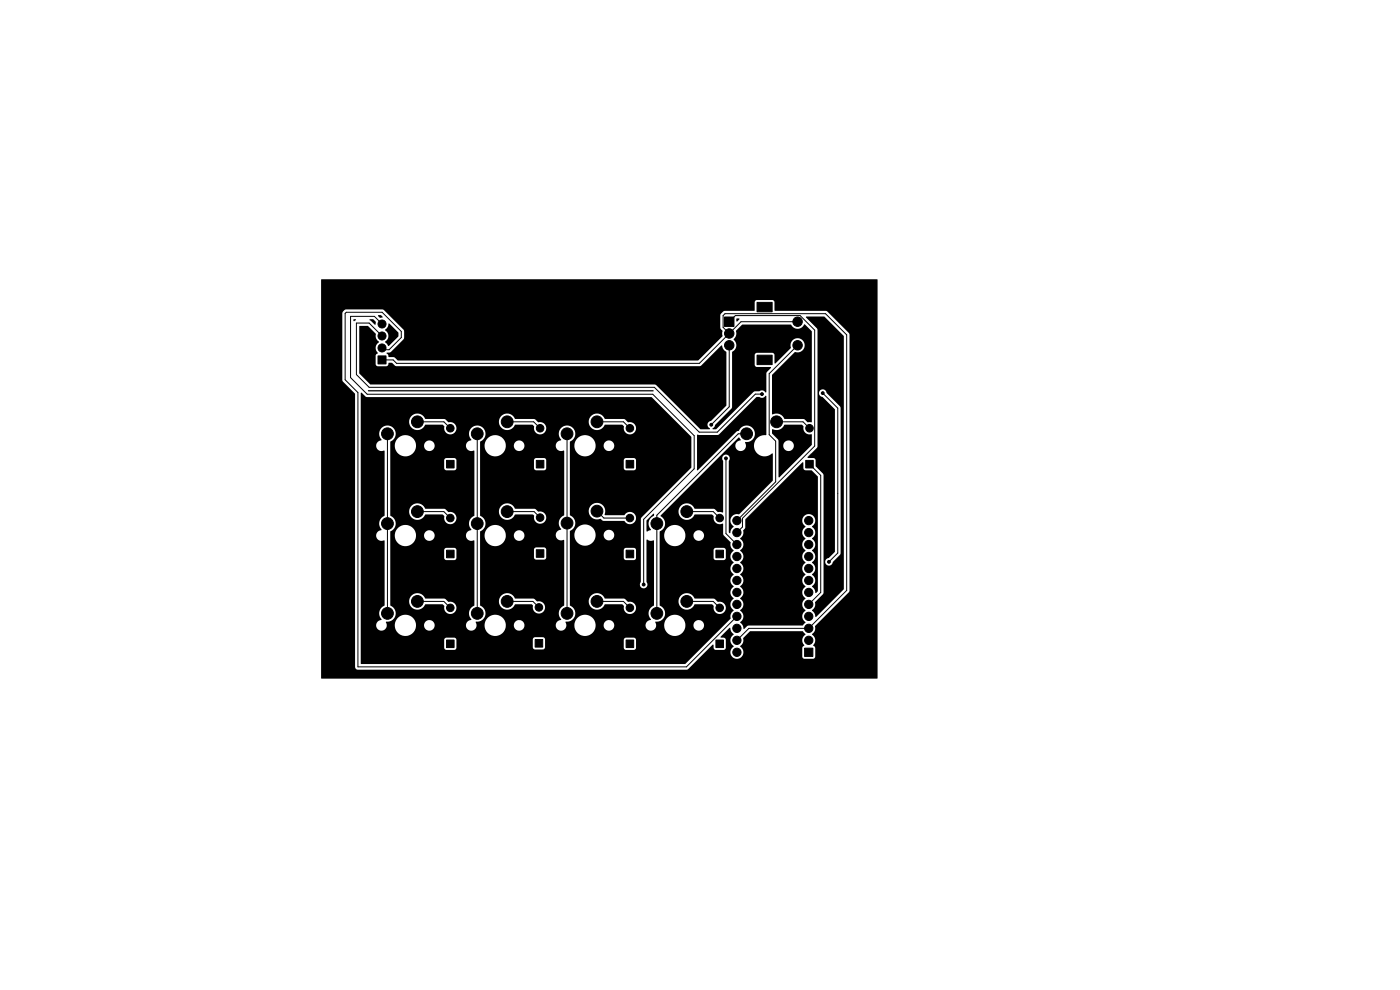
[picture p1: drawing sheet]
<svg xmlns="http://www.w3.org/2000/svg" width="297mm" height="210mm" viewBox="0 0 297 210" stroke-linecap="round" stroke-linejoin="round" font-family="sans-serif">
<g fill="#000" stroke="#000" stroke-width=".21">
<path d="M80.2 75.5h1.7v1.7h-1.7zM153.7 67.2h2v2h-2zM160.6 64.1h3.2v2h-3.2zM160.6 75.3h3.2v2h-3.2zM94.7 97.7h1.6v1.6h-1.6zM113.8 97.7h1.6v1.6h-1.6zM132.8 97.7h1.6v1.6h-1.6zM170.9 97.7h1.6v1.6h-1.6zM94.7 116.7h1.6v1.6h-1.6zM113.8 116.6h1.6v1.6h-1.6zM132.8 116.7h1.6v1.6h-1.6zM151.9 116.7h1.6v1.6h-1.6z"/>
<path d="M94.7 135.8h1.6v1.6h-1.6zM113.5 135.7h1.6v1.6h-1.6zM132.8 135.8h1.6v1.6h-1.6zM151.9 135.8h1.6v1.6h-1.6zM170.7 137.5h1.7v1.7h-1.7z"/>
<circle cx="81" cy="71.3" r=".85"/>
<circle cx="81" cy="73.8" r=".85"/>
<circle cx="81" cy="68.7" r=".85"/>
<circle cx="154.7" cy="70.7" r="1"/>
<circle cx="154.7" cy="73.2" r="1"/>
<circle cx="169.2" cy="68.2" r="1"/>
<circle cx="169.2" cy="73.2" r="1"/>
<circle cx="82.2" cy="92" r="1.25"/>
<circle cx="88.5" cy="89.5" r="1.25"/>
<circle cx="95.5" cy="90.8" r=".8"/>
<circle cx="101.2" cy="92" r="1.25"/>
<circle cx="107.6" cy="89.5" r="1.25"/>
<circle cx="114.6" cy="90.8" r=".8"/>
<circle cx="120.3" cy="92" r="1.25"/>
<circle cx="126.6" cy="89.5" r="1.25"/>
<circle cx="133.6" cy="90.8" r=".8"/>
<circle cx="150.9" cy="90.1" r=".3"/>
<circle cx="154" cy="97.2" r=".3"/>
<circle cx="158.4" cy="92" r="1.25"/>
<circle cx="161.6" cy="83.6" r=".3"/>
<circle cx="164.7" cy="89.5" r="1.25"/>
<circle cx="171.7" cy="90.8" r=".8"/>
<circle cx="174.5" cy="83.4" r=".3"/>
<circle cx="82.2" cy="111.1" r="1.25"/>
<circle cx="88.5" cy="108.5" r="1.25"/>
<circle cx="95.5" cy="109.9" r=".8"/>
<circle cx="101.2" cy="111.1" r="1.25"/>
<circle cx="107.6" cy="108.5" r="1.25"/>
<circle cx="114.6" cy="109.8" r=".8"/>
<circle cx="120.3" cy="111" r="1.25"/>
<circle cx="126.6" cy="108.4" r="1.25"/>
<circle cx="133.6" cy="109.9" r=".8"/>
<circle cx="139.3" cy="111.1" r="1.25"/>
<circle cx="145.7" cy="108.5" r="1.25"/>
<circle cx="152.7" cy="109.9" r=".8"/>
<circle cx="156.3" cy="115.5" r=".88"/>
<circle cx="156.3" cy="118.1" r=".88"/>
<circle cx="156.3" cy="113" r=".88"/>
<circle cx="156.3" cy="110.4" r=".88"/>
<circle cx="171.6" cy="118.1" r=".88"/>
<circle cx="171.6" cy="110.4" r=".88"/>
<circle cx="171.6" cy="115.5" r=".88"/>
<circle cx="171.6" cy="113" r=".88"/>
<circle cx="175.9" cy="119.2" r=".3"/>
<circle cx="82.2" cy="130.1" r="1.25"/>
<circle cx="88.5" cy="127.6" r="1.25"/>
<circle cx="95.5" cy="128.9" r=".8"/>
<circle cx="101.2" cy="130.1" r="1.25"/>
<circle cx="107.6" cy="127.6" r="1.25"/>
<circle cx="114.3" cy="128.8" r=".8"/>
<circle cx="120.3" cy="130.1" r="1.25"/>
<circle cx="126.6" cy="127.6" r="1.25"/>
<circle cx="133.6" cy="128.9" r=".8"/>
<circle cx="136.5" cy="124" r=".3"/>
<circle cx="139.3" cy="130.1" r="1.25"/>
<circle cx="145.7" cy="127.6" r="1.25"/>
<circle cx="152.7" cy="128.9" r=".8"/>
<circle cx="156.3" cy="138.4" r=".88"/>
<circle cx="156.3" cy="128.2" r=".88"/>
<circle cx="156.3" cy="135.8" r=".88"/>
<circle cx="156.3" cy="133.3" r=".88"/>
<circle cx="156.3" cy="130.8" r=".88"/>
<circle cx="156.3" cy="123.1" r=".88"/>
<circle cx="156.3" cy="125.7" r=".88"/>
<circle cx="156.3" cy="120.6" r=".88"/>
<circle cx="171.6" cy="128.2" r=".88"/>
<circle cx="171.6" cy="133.3" r=".88"/>
<circle cx="171.6" cy="135.8" r=".88"/>
<circle cx="171.6" cy="130.8" r=".88"/>
<circle cx="171.6" cy="123.1" r=".88"/>
<circle cx="171.6" cy="120.6" r=".88"/>
<circle cx="171.6" cy="125.7" r=".88"/>
</g>
<g fill="none" stroke="#000" stroke-width=".21">
<path d="M81 73.8l.4 .4h1.1l2.6-2.6v-1.3l-4-4.1h-7.6l-.3 .3v14.1l2.7 2.7v58.2h69.7l10.7-10.7M81 71.3l-2.7-2.8h-2.7v11l2.7 2.7h60.5l9.5 9.5h3.9l8-8.1h1.4M81 68.7l-1.6-1.6h-5v13l3.5 3.5h60.6l8.8 8.8v7l-10.8 10.8v13.8M154.7 70.7l-1.3-1.3v-2.5l.4-.4h21.3l4.5 4.5v54.2l-8 8.1h-12.7l-2.6 2.5M154.7 68.2l1.3-1.3h13.7l3.1 3.1v24.6l-15.3 15.3v1.9l-1.2 1.2M154.7 73.2v13.1l-3.8 3.8M169.2 73.2l-6 6.1v12.9l1.4 1.4v8.6l-8.3 8.2M169.2 68.2h-12l-8.8 8.9h-64.3l-.7-.7h-2.4M82.2 92v38.1M88.5 89.5h5.7l1.3 1.3M101.2 92v38.1M107.6 89.5h5.6l1.4 1.3"/>
<path d="M120.3 92v38.1M126.6 89.5h5.7l1.3 1.3M154 97.2v16l2.3 2.3M158.4 92h-1.8l-17.3 17.3v20.8M164.7 89.5h5.7l1.3 1.3M171.7 98.5l2.4 2.3v24.9l-2.5 2.5M174.5 83.4l3.2 3.2v30.7l-1.8 1.9M88.5 108.5h5.7l1.3 1.4M107.6 108.5h5.7l1.3 1.3M126.6 108.4l1.5 1.5h5.5M145.7 108.5h5.6l1.4 1.4M88.5 127.6h5.7l1.3 1.3"/>
<path d="M107.6 127.6h5.5l1.2 1.2M126.6 127.6h5.7l1.3 1.3M145.7 127.6h5.6l1.4 1.3"/>
</g>
<g fill="#000">
<path d="M68.1 59.3h118l.1 84.5-.1 .2-117.9-.1-.1-63.3h4.5l.1 .3 2.6 2.6v58l.3 .4 .2 .2h69.9l.3-.2 5.2-5.2 .2 .1v.8l.2 .2 1.9 .1 .3-.2 .2-.3-.1-1.9-.3-.2h-.6l-.2-.2 1.9-1.9 .3 .1a1.71 1.71 0 0 0 .6 1.3 1.5 1.5 0 0 0 0 2.5 1.41 1.41 0 0 0-.3 2.2 1.41 1.41 0 0 0 2.2-.1 1.41 1.41 0 0 0-.5-2.1l.1-.1a1.56 1.56 0 0 0 .6-1.7l1.5-1.4h11.1l.6 .6a1.61 1.61 0 0 0-.3 2.4l-.4 .5v1.9l.1 .3 .3 .1h2l.3-.2v-2.1l-.4-.4a1.63 1.63 0 0 0-.2-2.5l.2-.2a1.59 1.59 0 0 0 .4-1.5l7.2-7.2 .1-.3v-54.5l-4.8-4.8-11-.1-.1-.1v-1.8l-.4-.4-3.5 .1-.3 .3-.1 1.9-6.4 .1-.8 .9 .1 2.8a.84 .84 0 0 1 .3 1.2l.1 .4-5.2 5.2h-63.7l-.8-.7-1.1-.1-.2-.4-.3-.4 .9-.2 2.7-2.7 .1-.3v-1.6l-4.3-4.3-.3-.2h-7.7l-.3 .2-.5 .6v14.2h-4.5zM75 67.8l.4-.1 .1 .2-.5 .2zM76.2 69.2h1.9l1.6 1.6a1.68 1.68 0 0 0 .7 1.7 1.52 1.52 0 0 0-.2 2.4l-.5 .5v2l.4 .3h1.8a.68 .68 0 0 0 .6-.7h.7l.9 .7h64.3l.3-.1 4.3-4.3 .2 .1a2.01 2.01 0 0 0 .9 1.3v11.3l-3.2 3.3a.87 .87 0 0 0-.8 .7 .87 .87 0 0 0 .5 .9l-.1 .2h-1.9l-9.4-9.4-.3-.1h-60.3l-2.4-2.4zM78.4 67.7h.8l.5 .6v.5l-.2 .1-1.1-1zM80.2 66.9h.6l.4 .4-.6 .1-.4-.3zM82.4 68.7l.2-.1 1.9 1.9v.8l-2 2.1-.8-.8a1.6 1.6 0 0 0 .2-2.4l-.2-.1 .1-.2a1.41 1.41 0 0 0 .6-1.2zM156.2 67.6l.6-.1 .1 .2-.6 .5zM157.4 68.9l10.3-.1a1.63 1.63 0 0 0 1.5 .9 1.63 1.63 0 0 0 1.5-.9l1.5 1.5v19.2l-.9 .1-.9-.7h-3.9a1.98 1.98 0 0 0-2.7-1v-8.4l4.8-4.8a1.54 1.54 0 0 0 2.1-1.2 1.54 1.54 0 0 0-1.7-1.8 1.54 1.54 0 0 0-1.2 2.1l-3.3 3.3-.2-.1v-1.8l-.3-.3-3.4-.1-.4 .3-.1 2.3 .1 .3 .4 .1 3 .1-1 1.3v3.9l-.2 .1a.85 .85 0 0 0-1.3-.2l-1.2 .1-7.9 7.9h-.8l.5-.9 3.5-3.4 .1-.3v-11.7a1.65 1.65 0 0 0 .3-2.7l.1-.1a1.76 1.76 0 0 0 .5-1.8zM171 67.2h3.9l4.1 4.1v53.6l-5.8 6-.2-.1-.3-.8-.4-.5a1.81 1.81 0 0 0 .6-1.8l1.7-1.7 .1-.2v-25l-1.7-1.9v-1.3l-.1-.3-.3-.1h-1.2l-.1-.2 2-2 .1-.3v-11.4h.3a.88 .88 0 0 0 .8 .9l2.6 2.7v30.1l-1.3 1.3a.82 .82 0 0 0-.8 .9 .82 .82 0 0 0 .9 .8 .82 .82 0 0 0 .8-.8l1.6-1.8v-30.9l-.1-.3-2.8-2.8a.82 .82 0 0 0-.8-.8 .82 .82 0 0 0-.9 .7h-.3v-13.3l-.1-.3-2.3-2.3zM76.5 83.3h.2l1.1 .9 60.4 .1 8.4 8.3 .1 6.5-10.7 10.8-.1 13.5a.82 .82 0 0 0 .1 1.2 .82 .82 0 0 0 1.1 0 .82 .82 0 0 0 0-1.2v-8.8l.2-.2 .5 .3 .8-.1 .1 .1v13.7a1.92 1.92 0 0 0-.6 3.1 1.14 1.14 0 0 0-1.2 1.1 1.14 1.14 0 0 0 1.2 1.1 1.14 1.14 0 0 0 1.1-1.2h1.7v.3a2.25 2.25 0 0 0 2.4 2.1 2.25 2.25 0 0 0 2.1-2.3h1.7v.1a1.13 1.13 0 0 0 1.7 .9 1.13 1.13 0 0 0 0-1.9 1.13 1.13 0 0 0-1.7 .9l-1.7-.1a2.26 2.26 0 0 0-2.2-2.1 2.26 2.26 0 0 0-2.3 2.1h-1.7l-.2-.6a1.84 1.84 0 0 0 2-1.3 1.84 1.84 0 0 0-1.1-2.2v-.9h4a1.8 1.8 0 0 0 1.5 1.8 1.8 1.8 0 0 0 2-1.1h3.6l.4 .3a1.34 1.34 0 0 0 1.1 1.7 1.34 1.34 0 0 0 1.5-1.4 1.34 1.34 0 0 0-1.8-1.1l-.8-.7h-4a1.8 1.8 0 0 0-1.9-1.2 1.8 1.8 0 0 0-1.6 1.7h-4v-10.8h11.5v1.7l.1 .3 .3 .1h1.7l.5-.4v-1.8l-.4-.4h-1.8l-.3 .2-.1 .3h-11.5v-3.2h1a2.25 2.25 0 0 0 2.2 2.4 2.25 2.25 0 0 0 2.3-2.4h1.7v.2a1.13 1.13 0 0 0 1.7 .9 1.13 1.13 0 0 0 0-2 1.13 1.13 0 0 0-1.7 .9h-1.7a2.26 2.26 0 0 0-2.2-2.1 2.26 2.26 0 0 0-2.3 2.1h-1v-.7a1.88 1.88 0 0 0 1.2-1.6 1.88 1.88 0 0 0-1-1.8l16.6-16.6h.1l.3 .6a1.17 1.17 0 0 0-1.1 1.4 1.17 1.17 0 0 0 1.6 .8 1.17 1.17 0 0 0 .5-1.8 1.8 1.8 0 0 0 2-1.4 1.8 1.8 0 0 0-1.2-2.1 1.8 1.8 0 0 0-2.2 1.1l-.4 .1-8.3 8.2h-.1v-7.5l4.3 .1 .3-.1 8-8h.6a.93 .93 0 0 0 1.4-.3v8.4a2.28 2.28 0 0 0-2.4 3 2.28 2.28 0 0 0 3.8 .9v5.8l-7.1 7.1a1.43 1.43 0 0 0-1.8 .8 1.43 1.43 0 0 0 .6 1.8 1.98 1.98 0 0 0-.7 1.4l-.3-.2v-15.1a.82 .82 0 0 0 0-1.1 .82 .82 0 0 0-1.2 0 .82 .82 0 0 0 0 1.1v10.9l-1.1-.1-.9-.7h-4a1.79 1.79 0 0 0-2.7-.8 1.79 1.79 0 0 0 0 2.9 1.79 1.79 0 0 0 2.7-.9h3.6l.4 .4a1.42 1.42 0 0 0 .5 1.4 1.42 1.42 0 0 0 1.5 .2v2.3l1.6 1.6a1.75 1.75 0 0 0 .6 1.8 1.51 1.51 0 0 0 0 2.5 1.5 1.5 0 0 0 0 2.6 1.5 1.5 0 0 0 0 2.5 1.51 1.51 0 0 0 0 2.6 1.51 1.51 0 0 0 0 2.5v.1a1.56 1.56 0 0 0-.6 1.7l-9.7 9.6-68.7-.1-.1-5.1h17.7v1.8l.5 .4h1.7l.3-.2 .1-.3v-1.8h16.2v1.8l.5 .4h1.7l.3-.2 .1-.3v-1.6h16.7v1.8l.3 .3 1.9 .1 .4-.5v-1.7l-.4-.4h-1.8l-.4 .4h-16.7v-.3l-.4-.2h-1.7l-.3 .1-.2 .3h-16.2l-.4-.3h-1.7l-.3 .1-.2 .3h-17.7v-41.2h3.3a1.21 1.21 0 0 0 1.7 1.1l.1 13.8a1.87 1.87 0 0 0-.7 3 1.19 1.19 0 0 0-1.1 1.5 1.19 1.19 0 0 0 1.7 .7l.1 13.9a1.86 1.86 0 0 0-.7 3 1.14 1.14 0 0 0-1.1 1.1 1.14 1.14 0 0 0 1.1 1.1 1.14 1.14 0 0 0 1.1-1.2h1.8v.3a2.25 2.25 0 0 0 2.3 2.1 2.25 2.25 0 0 0 2.2-2.3h1.7v.1a1.13 1.13 0 0 0 1.7 .9 1.13 1.13 0 0 0 0-1.9 1.13 1.13 0 0 0-1.7 .9l-1.7-.1a2.26 2.26 0 0 0-2.3-2.1 2.26 2.26 0 0 0-2.2 2.1h-1.8l-.1-.6a1.84 1.84 0 0 0 2-1.3 1.84 1.84 0 0 0-1.1-2.2v-.9h4a1.8 1.8 0 0 0 1.4 1.8 1.8 1.8 0 0 0 2.1-1.1h3.6l.3 .3a1.34 1.34 0 0 0 1.2 1.7 1.34 1.34 0 0 0 1.4-1.4 1.34 1.34 0 0 0-1.7-1.1l-.9-.7h-3.9a1.8 1.8 0 0 0-2-1.2 1.8 1.8 0 0 0-1.5 1.7h-4v-10.8h11.4v1.7l.2 .3 .3 .1h1.7l.4-.4v-1.8l-.4-.4h-1.7l-.3 .2-.2 .3h-11.4v-3.2h1a2.25 2.25 0 0 0 2.2 2.4 2.25 2.25 0 0 0 2.3-2.4h1.7v.2a1.13 1.13 0 0 0 1.7 .9 1.13 1.13 0 0 0 0-2 1.13 1.13 0 0 0-1.7 .9h-1.7a2.26 2.26 0 0 0-2.3-2.1 2.26 2.26 0 0 0-2.2 2.1h-1v-.7a1.87 1.87 0 0 0 1.1-1.7 1.87 1.87 0 0 0-1.1-1.8v-.9h4a1.8 1.8 0 0 0 1.4 1.9 1.8 1.8 0 0 0 2.1-1.2h3.6l.3 .4a1.34 1.34 0 0 0 1.2 1.7 1.34 1.34 0 0 0 1.4-1.5 1.34 1.34 0 0 0-1.7-1.1l-.9-.7h-3.9a1.8 1.8 0 0 0-2-1.1 1.8 1.8 0 0 0-1.5 1.6h-4v-10.8h11.4v1.7l.2 .3 .3 .2h1.7l.4-.4v-1.8l-.4-.4h-1.7l-.3 .1-.2 .3h-11.4v-3.2h1v.3a2.25 2.25 0 0 0 2.3 2.1 2.25 2.25 0 0 0 2.2-2.3h1.7v.1a1.13 1.13 0 0 0 1.2 1.1 1.13 1.13 0 0 0 1-1.2h6.6v.1a1.21 1.21 0 0 0 1.8 1v13.8a1.87 1.87 0 0 0-.6 3 1.19 1.19 0 0 0-1.1 1.5 1.19 1.19 0 0 0 1.7 .7v13.9a1.86 1.86 0 0 0-.6 3 1.14 1.14 0 0 0-1.2 1.1 1.14 1.14 0 0 0 1.2 1.1 1.14 1.14 0 0 0 1.1-1.2h1.7v.3a2.25 2.25 0 0 0 2.4 2.1 2.25 2.25 0 0 0 2.1-2.3h1.7v.1a1.13 1.13 0 0 0 1.7 .9 1.13 1.13 0 0 0 0-1.9 1.13 1.13 0 0 0-1.7 .9l-1.7-.1a2.26 2.26 0 0 0-2.2-2.1 2.26 2.26 0 0 0-2.3 2.1h-1.7l-.2-.6a1.84 1.84 0 0 0 2-1.3 1.84 1.84 0 0 0-1.1-2.2v-.9h4a1.8 1.8 0 0 0 1.5 1.8 1.8 1.8 0 0 0 2-1.1h3.5a.83 .83 0 0 1 .3 1 1.32 1.32 0 0 0 1.6 .9 1.32 1.32 0 0 0 .9-1.7 1.32 1.32 0 0 0-1.7-.8l-.8-.6h-3.8a1.8 1.8 0 0 0-1.9-1.2 1.8 1.8 0 0 0-1.6 1.7h-4v-10.9h11.5v1.7l.1 .3 .3 .1h1.7l.5-.4v-1.8l-.4-.4h-1.8l-.3 .2-.1 .3h-11.5v-3.1h1v.3a2.25 2.25 0 0 0 2.4 2.1 2.25 2.25 0 0 0 2.1-2.4h1.7v.2a1.13 1.13 0 0 0 1.7 .9 1.13 1.13 0 0 0 0-2 1.13 1.13 0 0 0-1.7 .9h-1.7a2.26 2.26 0 0 0-2.2-2.1 2.26 2.26 0 0 0-2.3 2.1h-1v-.7a1.87 1.87 0 0 0 1.2-1.7 1.87 1.87 0 0 0-1.2-1.8v-.9h4a1.8 1.8 0 0 0 1.5 1.9 1.8 1.8 0 0 0 2-1.2h3.8a.83 .83 0 0 1 .2 1 1.32 1.32 0 0 0 1.7 .9 1.32 1.32 0 0 0 .8-1.7 1.32 1.32 0 0 0-1.7-.8l-.7-.6h-4.1a1.8 1.8 0 0 0-1.9-1.1 1.8 1.8 0 0 0-1.6 1.6h-4v-10.8h11.5v1.7l.1 .3 .3 .2h1.7l.5-.4v-1.8l-.4-.4h-1.8l-.3 .1-.1 .3h-11.5v-3.2h1v.3a2.25 2.25 0 0 0 2.4 2.1 2.25 2.25 0 0 0 2.1-2.3h1.7v.1a1.13 1.13 0 0 0 1.2 1.1 1.13 1.13 0 0 0 1.1-1.2h6.6v.1a1.21 1.21 0 0 0 1.7 1l.1 13.7a1.86 1.86 0 0 0-.7 3 1.19 1.19 0 0 0-1.1 1.5 1.19 1.19 0 0 0 1.7 .7l.1 14a1.86 1.86 0 0 0-.7 3 1.14 1.14 0 0 0-1.1 1.1 1.14 1.14 0 0 0 1.1 1.1 1.14 1.14 0 0 0 1.1-1.2h1.8v.3a2.25 2.25 0 0 0 2.3 2.1 2.25 2.25 0 0 0 2.2-2.3h1.7v.1a1.13 1.13 0 0 0 1.7 .9 1.13 1.13 0 0 0 0-1.9 1.13 1.13 0 0 0-1.7 .9l-1.7-.1a2.26 2.26 0 0 0-2.3-2.1 2.26 2.26 0 0 0-2.2 2.1h-1.8l-.1-.6a1.84 1.84 0 0 0 2-1.3 1.84 1.84 0 0 0-1.1-2.2v-.9h4a1.8 1.8 0 0 0 1.4 1.8 1.8 1.8 0 0 0 2.1-1.1h3.6l.3 .3a1.34 1.34 0 0 0 1.2 1.7 1.34 1.34 0 0 0 1.4-1.4 1.34 1.34 0 0 0-1.7-1.1l-.9-.7h-3.9a1.8 1.8 0 0 0-2-1.2 1.8 1.8 0 0 0-1.5 1.7h-4v-10.8h11.4v1.7l.2 .3 .3 .1h1.7l.4-.4v-1.8l-.4-.4h-1.7l-.3 .2-.2 .3h-11.4v-3.3h1a2.25 2.25 0 0 0 2.2 2.4 2.25 2.25 0 0 0 2.3-2.4h1.7v.2a1.13 1.13 0 0 0 1.7 .9 1.13 1.13 0 0 0 0-2 1.13 1.13 0 0 0-1.7 .9h-1.7a2.26 2.26 0 0 0-2.3-2.1 2.26 2.26 0 0 0-2.2 2.1h-1v-.7a1.87 1.87 0 0 0 1.1-1.7 1.87 1.87 0 0 0-1.1-1.8v-.9h4a1.83 1.83 0 0 0 2.5 1.8l.6 .4h4.4a1.34 1.34 0 0 0 2 .4 1.34 1.34 0 0 0 0-2 1.34 1.34 0 0 0-2 .4h-4.1a1.96 1.96 0 0 0-1.4-2.6h-.6a1.75 1.75 0 0 0-1.4 1.6h-4v-10.7h11.4v1.7l.2 .3 .3 .2h1.7l.4-.4v-1.8l-.4-.4h-1.7l-.3 .1-.2 .3h-11.4v-3.2h1v.3a2.25 2.25 0 0 0 2.3 2.1 2.25 2.25 0 0 0 2.2-2.3h1.7v.1a1.13 1.13 0 0 0 1.7 .9 1.13 1.13 0 0 0 0-1.9 1.13 1.13 0 0 0-1.7 .9l-1.7-.1a2.26 2.26 0 0 0-2.3-2.1 2.26 2.26 0 0 0-2.2 2.1h-1v-.7a1.79 1.79 0 0 0 1-2.5 1.79 1.79 0 0 0-2.7-.6 1.79 1.79 0 0 0-.2 2.8l-.7 .3-.4 .8h-6.6a1.13 1.13 0 0 0-1.2-1.1 1.13 1.13 0 0 0-1.1 1.1l-1.7-.1a2.26 2.26 0 0 0-2.2-2.1 2.26 2.26 0 0 0-2.3 2.1h-1v-.7a1.79 1.79 0 0 0 1-2.5 1.79 1.79 0 0 0-2.6-.6 1.79 1.79 0 0 0-.2 2.8l-.8 .3-.4 .8h-6.6a1.13 1.13 0 0 0-1.1-1.1 1.13 1.13 0 0 0-1.1 1.1l-1.7-.1a2.26 2.26 0 0 0-2.3-2.1 2.26 2.26 0 0 0-2.2 2.1h-1v-.7a1.79 1.79 0 0 0 1-2.5 1.79 1.79 0 0 0-2.7-.6 1.79 1.79 0 0 0-.2 2.8l-.7 .3-.4 .8h-3.3v-5.1h10.3a1.8 1.8 0 0 0 1.4 1.8 1.8 1.8 0 0 0 2.1-1.1h3.6l.3 .3a1.34 1.34 0 0 0 1.2 1.7 1.34 1.34 0 0 0 1.4-1.4 1.34 1.34 0 0 0-1.7-1.1l-.2-.2h10.9a1.8 1.8 0 0 0 1.5 1.8 1.8 1.8 0 0 0 2-1.1h3.6l.4 .3a1.34 1.34 0 0 0 1.1 1.7 1.34 1.34 0 0 0 1.5-1.4 1.34 1.34 0 0 0-1.8-1.1l-.2-.2h11a1.8 1.8 0 0 0 1.4 1.8 1.8 1.8 0 0 0 2.1-1.1h3.6l.3 .3a1.34 1.34 0 0 0 1.2 1.7 1.34 1.34 0 0 0 1.4-1.4 1.34 1.34 0 0 0-1.7-1.1l-.9-.7h-3.9a1.8 1.8 0 0 0-2-1.2 1.8 1.8 0 0 0-1.5 1.7h-11l-.6-.5h-4a1.77 1.77 0 0 0-2-1.2 1.77 1.77 0 0 0-1.5 1.7h-10.9l-.7-.5h-4a1.77 1.77 0 0 0-1.9-1.2 1.77 1.77 0 0 0-1.5 1.7h-10.3zM78.1 82.8h60.4l.2 .1-.2 .1h-60.3zM163.8 91.1a2.05 2.05 0 0 0 2.7-1h3.6l.3 .3a1.43 1.43 0 0 0 1.8 1.7v2.3l-7 6.9v-6.8h1a1.13 1.13 0 0 0 1.5 1.1 1.13 1.13 0 0 0 .3-1.9 1.13 1.13 0 0 0-1.8 .6v.2h-1l-.1-1.1-1.3-1.4z"/>
<path d="M158.1 110.2l12.1-12.1 .2 .1v1.1l.2 .3 .3 .2h1.3l1.3 1.3v24.3l-.3 .4-.3-.1a1.71 1.71 0 0 0-.6-1.3 1.5 1.5 0 0 0 0-2.6 1.5 1.5 0 0 0 0-2.5 1.5 1.5 0 0 0 0-2.5 1.5 1.5 0 0 0 0-2.6 1.5 1.5 0 0 0 0-2.5 1.41 1.41 0 0 0 .3-2.2 1.41 1.41 0 0 0-2.2 .1 1.41 1.41 0 0 0 .5 2.1 1.51 1.51 0 0 0 0 2.6 1.51 1.51 0 0 0 0 2.5 1.51 1.51 0 0 0 0 2.5 1.5 1.5 0 0 0 0 2.6 1.5 1.5 0 0 0 0 2.5 1.51 1.51 0 0 0 0 2.6 1.51 1.51 0 0 0 0 2.5 1.51 1.51 0 0 0 0 2.5l-.6 .7h-11.5l-.9 .7-.4-.8-.5-.6a1.5 1.5 0 0 0 0-2.5 1.5 1.5 0 0 0 0-2.6 1.5 1.5 0 0 0 0-2.5 1.5 1.5 0 0 0 0-2.6 1.5 1.5 0 0 0 0-2.5 1.5 1.5 0 0 0 0-2.5 1.5 1.5 0 0 0 0-2.6l.2-.2a1.59 1.59 0 0 0 .5-1.5l.4-.6zM138.6 109l.2 .1a.65 .65 0 0 1-.6 .6 1.9 1.9 0 0 0-.1 2.7l-.9 .3-.1-2.2z"/>
</g>
</svg>
